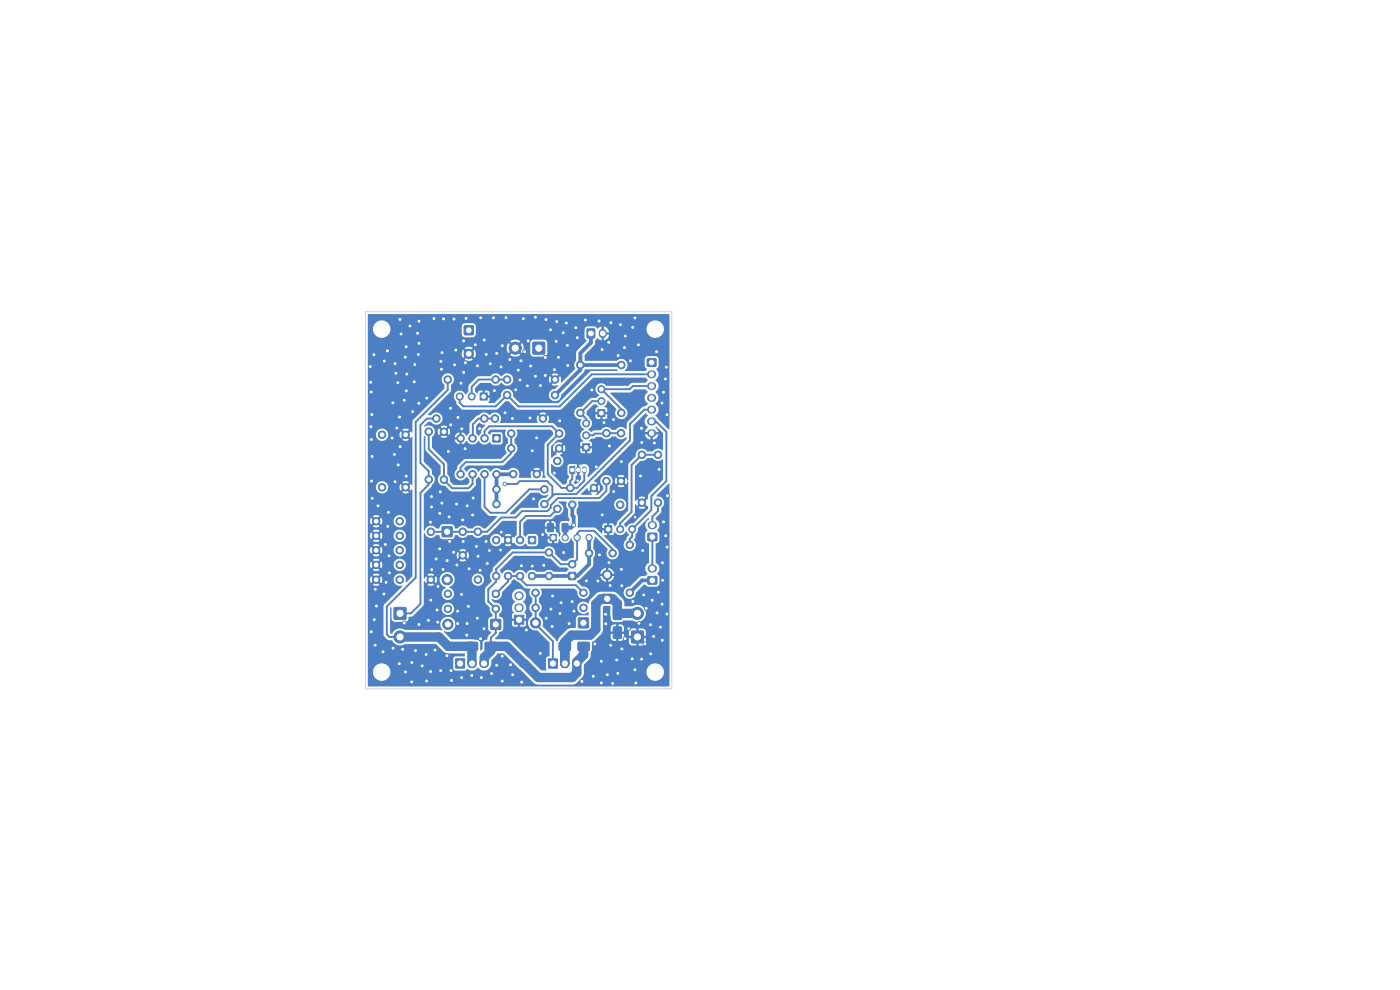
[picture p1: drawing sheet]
<svg xmlns="http://www.w3.org/2000/svg" width="297mm" height="210mm" viewBox="0 0 297 210" stroke-linecap="round" stroke-linejoin="round" font-family="sans-serif">
<g fill="#4d7fc4" stroke="#4d7fc4" stroke-width=".21">
<path d="M93.8 111.8h2.1v2h-2.1z"/>
<path d="M123.6 94.1h1.5v1.5h-1.5z"/>
<path d="M98.5 69.1h1.9v1.9h-1.9z"/>
<path d="M116.7 113.4h1.3v1.3h-1.3z"/>
<path d="M137.5 122.3h1.8v1.6h-1.8z"/>
<path d="M120.9 98.9h1v1.5h-1z"/>
<path d="M137.5 113.1h1.8v1.6h-1.8z"/>
<path d="M112.1 113.8h1.5v1.5h-1.5z"/>
<path d="M134 133.9h2.4v2.4h-2.4z"/>
<path d="M101.9 83.4h1.5v1.5h-1.5z"/>
<path d="M137.3 76.1h1.8v1.6h-1.8z"/>
<path d="M120.7 121.5h1.4v1.4h-1.4z"/>
<path d="M104.1 131.4h2.1v2.1h-2.1z"/>
<path d="M96.7 139.7h1.9v2h-1.9z"/>
<path d="M104.5 92.2h1.6v1.6h-1.6z"/>
<path d="M113.1 72.6h2.4v2.5h-2.4z"/>
<path d="M126.8 86.9h1.5v1.5h-1.5z"/>
<path d="M124.6 69.8h1.5v1.9h-1.5z"/>
<path d="M128.3 111.5h1.5v1.5h-1.5z"/>
<path d="M127.8 126h2v2h-2z"/>
<path d="M122.7 131.1h2.1v2.1h-2.1z"/>
<path d="M109.1 130.5h2v1.9h-2z"/>
<path d="M83.6 128.9h2.5v2.4h-2.5z"/>
<path d="M116.3 139.7h1.9v2h-1.9z"/>
<path d="M130.1 129h1.7v2.4h-1.7z"/>
<path d="M130.1 133h1.7v2.4h-1.7z"/>
<path d="M118.6 136.3h2.4v1.6h-2.4z"/>
<path d="M122.6 136.3h2.4v1.6h-2.4z"/>
<path d="M98.9 136.3h2.4v1.6h-2.4z"/>
<path d="M102.9 136.3h2.4v1.6h-2.4z"/>
<path d="M119.3 111.1h1.2v1.7h-1.2z"/>
<path d="M116.2 111.1h1.1v1.7h-1.1z"/>
<circle cx="94.9" cy="123" r="1.1"/>
<circle cx="124.3" cy="92.3" r=".75"/>
<circle cx="124.3" cy="89.8" r=".75"/>
<circle cx="99.4" cy="75.1" r="1"/>
<circle cx="95" cy="126" r=".8"/>
<circle cx="105.2" cy="126" r=".8"/>
<circle cx="98.2" cy="112.8" r=".8"/>
<circle cx="98.2" cy="117.8" r=".8"/>
<circle cx="84.8" cy="110.6" r=".8"/>
<circle cx="79.8" cy="110.6" r=".8"/>
<circle cx="131.7" cy="91.9" r=".8"/>
<circle cx="131.7" cy="102" r=".8"/>
<circle cx="119.9" cy="114.1" r=".67"/>
<circle cx="122.4" cy="114.1" r=".67"/>
<circle cx="125" cy="114.1" r=".67"/>
<circle cx="105.3" cy="106.9" r=".8"/>
<circle cx="115.5" cy="106.9" r=".8"/>
<circle cx="94.2" cy="101.7" r=".8"/>
<circle cx="94.2" cy="91.6" r=".8"/>
<circle cx="123.1" cy="77.4" r=".8"/>
<circle cx="123.1" cy="87.6" r=".8"/>
<circle cx="123.8" cy="128.9" r=".8"/>
<circle cx="113.6" cy="128.9" r=".8"/>
<circle cx="105.3" cy="103.8" r=".8"/>
<circle cx="115.5" cy="103.8" r=".8"/>
<circle cx="84.8" cy="116.7" r=".8"/>
<circle cx="79.8" cy="116.7" r=".8"/>
<circle cx="84.8" cy="119.8" r=".8"/>
<circle cx="79.8" cy="119.8" r=".8"/>
<circle cx="128.7" cy="102" r=".8"/>
<circle cx="128.7" cy="91.9" r=".8"/>
<circle cx="121.4" cy="107.1" r=".8"/>
<circle cx="131.6" cy="107.1" r=".8"/>
<circle cx="131.8" cy="77.4" r=".8"/>
<circle cx="131.8" cy="87.6" r=".8"/>
<circle cx="107.6" cy="80.5" r=".8"/>
<circle cx="117.7" cy="80.5" r=".8"/>
<circle cx="81" cy="92.2" r=".8"/>
<circle cx="86" cy="92.2" r=".8"/>
<circle cx="95" cy="80.5" r=".8"/>
<circle cx="105.1" cy="80.5" r=".8"/>
<circle cx="139.6" cy="106.6" r=".8"/>
<circle cx="139.6" cy="96.5" r=".8"/>
<circle cx="110.3" cy="114.6" r=".8"/>
<circle cx="107.8" cy="114.6" r=".8"/>
<circle cx="105.2" cy="114.6" r=".8"/>
<circle cx="105.2" cy="122.2" r=".8"/>
<circle cx="107.8" cy="122.2" r=".8"/>
<circle cx="110.3" cy="122.2" r=".8"/>
<circle cx="112.9" cy="122.2" r=".8"/>
<circle cx="135.2" cy="130.1" r="1.3"/>
<circle cx="133.6" cy="115.6" r=".8"/>
<circle cx="133.6" cy="125.7" r=".8"/>
<circle cx="100.1" cy="84.1" r=".75"/>
<circle cx="97.5" cy="84.1" r=".75"/>
<circle cx="84.8" cy="123" r=".8"/>
<circle cx="79.8" cy="123" r=".8"/>
<circle cx="108.9" cy="100.6" r=".8"/>
<circle cx="113.9" cy="100.6" r=".8"/>
<circle cx="92.6" cy="88.8" r=".8"/>
<circle cx="102.7" cy="88.8" r=".8"/>
<circle cx="113.6" cy="125.7" r=".8"/>
<circle cx="123.8" cy="125.7" r=".8"/>
<circle cx="121.4" cy="119.7" r=".8"/>
<circle cx="105" cy="88.8" r=".8"/>
<circle cx="115.2" cy="88.8" r=".8"/>
<circle cx="95" cy="132.4" r="1.1"/>
<circle cx="117.7" cy="83.8" r=".8"/>
<circle cx="107.6" cy="83.8" r=".8"/>
<circle cx="102.8" cy="93" r=".8"/>
<circle cx="100.2" cy="93" r=".8"/>
<circle cx="97.7" cy="93" r=".8"/>
<circle cx="97.7" cy="100.6" r=".8"/>
<circle cx="100.2" cy="100.6" r=".8"/>
<circle cx="102.8" cy="100.6" r=".8"/>
<circle cx="105.3" cy="100.6" r=".8"/>
<circle cx="81" cy="103.4" r=".8"/>
<circle cx="86" cy="103.4" r=".8"/>
<circle cx="121" cy="103.5" r=".8"/>
<circle cx="126" cy="103.5" r=".8"/>
<circle cx="108.5" cy="92" r=".8"/>
<circle cx="118.6" cy="92" r=".8"/>
<circle cx="118.2" cy="107.9" r=".8"/>
<circle cx="118.2" cy="97.8" r=".8"/>
<circle cx="109.3" cy="73.8" r="1.3"/>
<circle cx="101.4" cy="112.8" r=".8"/>
<circle cx="101.4" cy="123" r=".8"/>
<circle cx="127.6" cy="85.1" r=".75"/>
<circle cx="127.6" cy="82.6" r=".75"/>
<circle cx="136.2" cy="106.6" r=".8"/>
<circle cx="136.2" cy="96.5" r=".8"/>
<circle cx="84.8" cy="113.7" r=".8"/>
<circle cx="79.8" cy="113.7" r=".8"/>
<circle cx="105.2" cy="129.2" r=".8"/>
<circle cx="95" cy="129.2" r=".8"/>
<circle cx="90.9" cy="101.7" r=".8"/>
<circle cx="90.9" cy="91.6" r=".8"/>
<circle cx="91.4" cy="112.8" r=".8"/>
<circle cx="91.4" cy="123" r=".8"/>
<circle cx="125" cy="117.4" r=".8"/>
<circle cx="130" cy="117.4" r=".8"/>
<circle cx="131.6" cy="112.3" r=".75"/>
<circle cx="134.1" cy="112.3" r=".75"/>
<circle cx="128.8" cy="121.9" r="1"/>
<circle cx="116.5" cy="122.2" r=".8"/>
<circle cx="116.5" cy="117.2" r=".8"/>
<circle cx="113.6" cy="132.1" r="1.1"/>
<circle cx="84.9" cy="135.1" r="1.3"/>
<circle cx="108.5" cy="95.1" r=".8"/>
<circle cx="118.6" cy="95.1" r=".8"/>
<circle cx="140.5" cy="119.4" r=".4"/>
<circle cx="91.6" cy="107.5" r=".4"/>
<circle cx="99.4" cy="128.6" r=".4"/>
<circle cx="133.4" cy="133.4" r=".4"/>
<circle cx="106.3" cy="77.8" r=".4"/>
<circle cx="101.7" cy="90.9" r=".4"/>
<circle cx="102" cy="135.5" r=".4"/>
<circle cx="78.7" cy="134" r=".4"/>
<circle cx="88.9" cy="72.8" r=".4"/>
<circle cx="84.8" cy="67.8" r=".4"/>
<circle cx="98.3" cy="114.9" r=".4"/>
<circle cx="93.5" cy="142.3" r=".4"/>
<circle cx="111.9" cy="81.8" r=".4"/>
<circle cx="106.5" cy="139.2" r=".4"/>
<circle cx="127.5" cy="140.3" r=".4"/>
<circle cx="101.3" cy="77.6" r=".4"/>
<circle cx="83.8" cy="102.2" r=".4"/>
<circle cx="82.6" cy="121.5" r=".4"/>
<circle cx="131.9" cy="124.3" r=".4"/>
<circle cx="96.4" cy="77.4" r=".4"/>
<circle cx="138.7" cy="135" r=".4"/>
<circle cx="91.3" cy="142.4" r=".4"/>
<circle cx="101.9" cy="121" r=".4"/>
<circle cx="97.8" cy="81.3" r=".4"/>
<circle cx="83.4" cy="137.5" r=".4"/>
<circle cx="130.2" cy="104.3" r=".4"/>
<circle cx="109.4" cy="82.7" r=".4"/>
<circle cx="134.9" cy="144.9" r=".4"/>
<circle cx="84" cy="79.2" r=".4"/>
<circle cx="122.2" cy="69.5" r=".4"/>
<circle cx="127.1" cy="68.1" r=".4"/>
<circle cx="136.6" cy="126.2" r=".4"/>
<circle cx="84.5" cy="98.6" r=".4"/>
<circle cx="78.9" cy="87.9" r=".4"/>
<circle cx="91.6" cy="120.8" r=".4"/>
<circle cx="110.7" cy="144.7" r=".4"/>
<circle cx="110.3" cy="80.6" r=".4"/>
<circle cx="79.3" cy="75.2" r=".4"/>
<circle cx="113.6" cy="67.3" r=".4"/>
<circle cx="104.7" cy="67.4" r=".4"/>
<circle cx="115.8" cy="67.8" r=".4"/>
<circle cx="103.4" cy="119.5" r=".4"/>
<circle cx="98.7" cy="95.2" r=".4"/>
<circle cx="111.3" cy="74.6" r=".4"/>
<circle cx="122.5" cy="71.6" r=".4"/>
<circle cx="86" cy="142.5" r=".4"/>
<circle cx="110.5" cy="76.5" r=".4"/>
<circle cx="98" cy="91" r=".4"/>
<circle cx="134.2" cy="69.4" r=".4"/>
<circle cx="108.3" cy="141" r=".4"/>
<circle cx="124.2" cy="67.9" r=".4"/>
<circle cx="115.9" cy="131.2" r=".4"/>
<circle cx="88.8" cy="85.6" r=".4"/>
<circle cx="81.7" cy="115.5" r=".4"/>
<circle cx="136.3" cy="116.8" r=".4"/>
<circle cx="85.1" cy="70.8" r=".4"/>
<circle cx="93.3" cy="116.4" r=".4"/>
<circle cx="86.3" cy="79.3" r=".4"/>
<circle cx="95.6" cy="86.6" r=".4"/>
<circle cx="117.1" cy="132.9" r=".4"/>
<circle cx="78.5" cy="77.8" r=".4"/>
<circle cx="92.1" cy="67.6" r=".4"/>
<circle cx="85.7" cy="84.9" r=".4"/>
<circle cx="78.9" cy="96.8" r=".4"/>
<circle cx="100.3" cy="109.2" r=".4"/>
<circle cx="125.6" cy="82.7" r=".4"/>
<circle cx="79.4" cy="131.5" r=".4"/>
<circle cx="85.4" cy="137.7" r=".4"/>
<circle cx="138" cy="132.5" r=".4"/>
<circle cx="141.6" cy="105.2" r=".4"/>
<circle cx="95.3" cy="109.6" r=".4"/>
<circle cx="103.1" cy="114.8" r=".4"/>
<circle cx="131.6" cy="68.9" r=".4"/>
<circle cx="92.9" cy="132" r=".4"/>
<circle cx="106.2" cy="116.7" r=".4"/>
<circle cx="95.1" cy="95.8" r=".4"/>
<circle cx="102.7" cy="133.4" r=".4"/>
<circle cx="134.1" cy="139.8" r=".4"/>
<circle cx="128.5" cy="130.3" r=".4"/>
<circle cx="121.8" cy="129.6" r=".4"/>
<circle cx="107.1" cy="87.6" r=".4"/>
<circle cx="107.3" cy="67.4" r=".4"/>
<circle cx="135.4" cy="73.2" r=".4"/>
<circle cx="88.9" cy="68.1" r=".4"/>
<circle cx="120.4" cy="73.3" r=".4"/>
<circle cx="126.2" cy="136.6" r=".4"/>
<circle cx="105.4" cy="75" r=".4"/>
<circle cx="108.7" cy="88.8" r=".4"/>
<circle cx="140.1" cy="133.1" r=".4"/>
<circle cx="138.4" cy="127.3" r=".4"/>
<circle cx="108.8" cy="143.1" r=".4"/>
<circle cx="87.5" cy="87.3" r=".4"/>
<circle cx="122.6" cy="102" r=".3"/>
<circle cx="129.6" cy="136.9" r=".4"/>
<circle cx="135.9" cy="101" r=".4"/>
<circle cx="119" cy="127.9" r=".4"/>
<circle cx="84.7" cy="140.8" r=".4"/>
<circle cx="131.8" cy="97.9" r=".4"/>
<circle cx="141.2" cy="80.4" r=".4"/>
<circle cx="139.3" cy="74.6" r=".4"/>
<circle cx="82.4" cy="108.7" r=".4"/>
<circle cx="97.9" cy="143.8" r=".4"/>
<circle cx="95.8" cy="144.3" r=".4"/>
<circle cx="128.8" cy="143.1" r=".4"/>
<circle cx="102.7" cy="72.1" r=".4"/>
<circle cx="93.8" cy="74.8" r=".4"/>
<circle cx="87.3" cy="144.7" r=".4"/>
<circle cx="96.9" cy="119.9" r=".4"/>
<circle cx="106.6" cy="73.3" r=".4"/>
<circle cx="94.1" cy="67.6" r=".4"/>
<circle cx="138.8" cy="94" r=".4"/>
<circle cx="118.1" cy="68.2" r=".4"/>
<circle cx="110.6" cy="120" r=".4"/>
<circle cx="81.5" cy="76.6" r=".4"/>
<circle cx="129.6" cy="68.5" r=".4"/>
<circle cx="79.9" cy="128.6" r=".4"/>
<circle cx="133.7" cy="76.5" r=".4"/>
<circle cx="136.8" cy="136.6" r=".4"/>
<circle cx="103.1" cy="75.2" r=".4"/>
<circle cx="141.2" cy="113.7" r=".4"/>
<circle cx="95.7" cy="142.3" r=".4"/>
<circle cx="82.2" cy="74.4" r=".4"/>
<circle cx="84.4" cy="81.2" r=".4"/>
<circle cx="81.9" cy="123.5" r=".4"/>
<circle cx="97.1" cy="129.7" r=".4"/>
<circle cx="117.6" cy="78.4" r=".4"/>
<circle cx="94.8" cy="118.9" r=".4"/>
<circle cx="134.7" cy="142.1" r=".4"/>
<circle cx="91.3" cy="110.8" r=".4"/>
<circle cx="97.2" cy="88.6" r=".4"/>
<circle cx="117.2" cy="126.4" r=".4"/>
<circle cx="135.6" cy="132.2" r=".4"/>
<circle cx="141.5" cy="88" r=".4"/>
<circle cx="86" cy="75.8" r=".4"/>
<circle cx="86.2" cy="101" r=".4"/>
<circle cx="106.5" cy="144.5" r=".4"/>
<circle cx="117.6" cy="100.3" r=".4"/>
<circle cx="79" cy="105.7" r=".4"/>
<circle cx="113.9" cy="92.9" r=".4"/>
<circle cx="86.2" cy="73.6" r=".4"/>
<circle cx="121.4" cy="127.6" r=".4"/>
<circle cx="97.1" cy="132.3" r=".4"/>
<circle cx="79.6" cy="136.9" r=".4"/>
<circle cx="123.4" cy="144.5" r=".4"/>
<circle cx="108.2" cy="76.3" r=".4"/>
<circle cx="78.8" cy="93.2" r=".4"/>
<circle cx="102.1" cy="143.7" r=".4"/>
<circle cx="88.6" cy="70.7" r=".4"/>
<circle cx="87.9" cy="81" r=".4"/>
<circle cx="116.8" cy="70" r=".4"/>
<circle cx="109.9" cy="78.5" r=".4"/>
<circle cx="84.8" cy="88.5" r=".4"/>
<circle cx="78.7" cy="83.2" r=".4"/>
<circle cx="80.2" cy="107.3" r=".4"/>
<circle cx="127.2" cy="117.7" r=".4"/>
<circle cx="82.5" cy="117.9" r=".4"/>
<circle cx="127.8" cy="109.2" r=".4"/>
<circle cx="126.5" cy="99.1" r=".4"/>
<circle cx="81.5" cy="126" r=".4"/>
<circle cx="126.8" cy="123.2" r=".4"/>
<circle cx="105.4" cy="141.1" r=".4"/>
<circle cx="82.3" cy="111.7" r=".4"/>
<circle cx="96.9" cy="106.9" r=".4"/>
<circle cx="120.5" cy="77.5" r=".4"/>
<circle cx="90.5" cy="144.5" r=".4"/>
<circle cx="128.1" cy="89.6" r=".4"/>
<circle cx="139.4" cy="130" r=".4"/>
<circle cx="88" cy="77.3" r=".4"/>
<circle cx="90.4" cy="138.8" r=".4"/>
<circle cx="88.7" cy="75.2" r=".4"/>
<circle cx="92.3" cy="137.9" r=".4"/>
<circle cx="114.6" cy="81.8" r=".4"/>
<circle cx="120.1" cy="68.5" r=".4"/>
<circle cx="104.9" cy="82.9" r=".4"/>
<circle cx="79.6" cy="125" r=".4"/>
<circle cx="98.4" cy="79" r=".4"/>
<circle cx="97.9" cy="126.1" r=".4"/>
<circle cx="95.4" cy="114.8" r=".4"/>
<circle cx="128.5" cy="132.3" r=".4"/>
<circle cx="93.4" cy="104.4" r=".4"/>
<circle cx="115.7" cy="79.6" r=".4"/>
<circle cx="119.5" cy="70.6" r=".4"/>
<circle cx="136.2" cy="93.9" r=".4"/>
<circle cx="134.7" cy="67.4" r=".4"/>
<circle cx="90.9" cy="131.6" r=".4"/>
<circle cx="91.4" cy="127.3" r=".4"/>
<circle cx="98.1" cy="110.3" r=".4"/>
<circle cx="96.2" cy="117.2" r=".4"/>
<circle cx="112.9" cy="120.1" r=".4"/>
<circle cx="131.1" cy="142.8" r=".4"/>
<circle cx="92.7" cy="129.4" r=".4"/>
<circle cx="78.8" cy="102" r=".4"/>
<circle cx="127.7" cy="74.1" r=".4"/>
<circle cx="87" cy="69.1" r=".4"/>
<circle cx="130" cy="145" r=".4"/>
<circle cx="132.5" cy="73.7" r=".4"/>
<circle cx="129.2" cy="119.3" r=".4"/>
<circle cx="83.2" cy="92.9" r=".4"/>
<circle cx="85.7" cy="132.2" r=".4"/>
<circle cx="84.9" cy="94.8" r=".4"/>
<circle cx="129.4" cy="124.2" r=".4"/>
<circle cx="136.1" cy="90.8" r=".4"/>
<circle cx="78.6" cy="81.1" r=".4"/>
<circle cx="90.5" cy="84.5" r=".4"/>
<circle cx="130.8" cy="140" r=".4"/>
<circle cx="141.4" cy="77.9" r=".4"/>
<circle cx="134.3" cy="127.6" r=".4"/>
<circle cx="98.9" cy="67.5" r=".4"/>
<circle cx="138" cy="138.7" r=".4"/>
<circle cx="83.7" cy="96.4" r=".4"/>
<circle cx="101.3" cy="131.1" r=".4"/>
<circle cx="129.1" cy="72.6" r=".4"/>
<circle cx="115.4" cy="119.9" r=".4"/>
<circle cx="100.1" cy="143.3" r=".4"/>
<circle cx="88.1" cy="138" r=".4"/>
<circle cx="99.1" cy="132.3" r=".4"/>
<circle cx="114.6" cy="138.6" r=".4"/>
<circle cx="140.5" cy="128.2" r=".4"/>
<circle cx="100.4" cy="105.7" r=".4"/>
<circle cx="93.7" cy="106.7" r=".4"/>
<circle cx="125.8" cy="143.5" r=".4"/>
<circle cx="131.8" cy="120.8" r=".4"/>
<circle cx="137.1" cy="129" r=".4"/>
<circle cx="130.2" cy="89" r=".4"/>
<circle cx="115.7" cy="75.8" r=".4"/>
<circle cx="98.7" cy="76.9" r=".4"/>
<circle cx="94" cy="120.8" r=".4"/>
<circle cx="127.6" cy="144.9" r=".4"/>
<circle cx="99" cy="134.7" r=".4"/>
<circle cx="94.8" cy="139.1" r=".4"/>
<circle cx="106.3" cy="112.9" r=".4"/>
<circle cx="93.6" cy="78.3" r=".4"/>
<circle cx="112.4" cy="88.7" r=".4"/>
<circle cx="141.5" cy="116.1" r=".4"/>
<circle cx="112" cy="72.3" r=".4"/>
<circle cx="93.5" cy="76.7" r=".4"/>
<circle cx="99.5" cy="120.7" r=".4"/>
<circle cx="96.3" cy="67.7" r=".4"/>
<circle cx="78.7" cy="90.5" r=".4"/>
<circle cx="132.6" cy="135.5" r=".4"/>
<circle cx="118.8" cy="130.1" r=".4"/>
<circle cx="84.2" cy="90.8" r=".4"/>
<circle cx="83.8" cy="77.1" r=".4"/>
<circle cx="81.3" cy="138.3" r=".4"/>
<circle cx="115.1" cy="113.4" r=".4"/>
<circle cx="140.6" cy="123.1" r=".4"/>
<circle cx="140.8" cy="110.7" r=".4"/>
<circle cx="129.3" cy="94.6" r=".4"/>
<circle cx="95.6" cy="90.1" r=".4"/>
<circle cx="92.5" cy="118.6" r=".4"/>
<circle cx="132.6" cy="71.3" r=".4"/>
<circle cx="119.6" cy="117.2" r=".4"/>
<circle cx="87.4" cy="140.5" r=".4"/>
<circle cx="118.5" cy="75.8" r=".4"/>
<circle cx="96.7" cy="74.3" r=".4"/>
<circle cx="131.1" cy="75.4" r=".4"/>
<circle cx="104.3" cy="142.9" r=".4"/>
<circle cx="118.7" cy="89.3" r=".4"/>
<circle cx="124.4" cy="123.2" r=".4"/>
<circle cx="139.7" cy="125.6" r=".4"/>
<circle cx="139.8" cy="99.6" r=".4"/>
<circle cx="111" cy="67.6" r=".4"/>
<circle cx="131.9" cy="137.7" r=".4"/>
<circle cx="141.5" cy="130.3" r=".4"/>
<circle cx="98.4" cy="72.3" r=".4"/>
<circle cx="88.9" cy="132.5" r=".4"/>
<circle cx="113.2" cy="105.8" r=".4"/>
<circle cx="120.7" cy="132.3" r=".4"/>
<circle cx="112.6" cy="77.6" r=".4"/>
<circle cx="102" cy="67.4" r=".4"/>
<circle cx="140.5" cy="135.8" r=".4"/>
<circle cx="104" cy="77.2" r=".4"/>
<circle cx="101.1" cy="115.9" r=".4"/>
<circle cx="140.4" cy="85.5" r=".4"/>
<circle cx="111.7" cy="133.6" r=".4"/>
<circle cx="86.2" cy="82.9" r=".4"/>
<circle cx="140.8" cy="83.2" r=".4"/>
<circle cx="91.5" cy="105.3" r=".4"/>
<circle cx="92.9" cy="124.4" r=".4"/>
<circle cx="99.1" cy="107.3" r=".4"/>
<circle cx="89.6" cy="141.2" r=".4"/>
<circle cx="118" cy="72.4" r=".4"/>
<circle cx="83.3" cy="85.5" r=".4"/>
<circle cx="134.7" cy="109.7" r=".3"/>
<circle cx="136.1" cy="139.8" r=".4"/>
<circle cx="113.6" cy="79.8" r=".4"/>
<circle cx="100.8" cy="73.1" r=".4"/>
<circle cx="103.8" cy="116.8" r=".4"/>
<circle cx="93.3" cy="108.9" r=".4"/>
<circle cx="101.4" cy="118" r=".4"/>
<circle cx="112.9" cy="95.6" r=".4"/>
<circle cx="116.9" cy="129.2" r=".4"/>
<circle cx="121.7" cy="111.4" r=".4"/>
<circle cx="107.1" cy="102.7" r=".4"/>
</g>
<path d="M127.9 70.6v.3M138.1 79.4h.3M138.1 81.9h.3M138.1 84.4h.3M138.1 86.9h.3M138.1 89.4h.3M138.1 91.9h.3M138.2 111.4h.3M138.2 120.6h.3" fill="none" stroke="#4d7fc4" stroke-width="1.7"/>
<path d="M122.7 99.5v.4M124 99.5v.4" fill="none" stroke="#4d7fc4" stroke-width="1.1"/>
<path d="M110.1 128.9h.1M110.1 126.4h.1M100.1 140.7v.1M102.7 140.7v.1M119.8 140.7v.1M122.4 140.7v.1" fill="none" stroke="#4d7fc4" stroke-width="1.9"/>
<g fill="none" stroke="#4d7fc4" stroke-width=".4">
<path d="M138.2 79.4h-12.6l-6.9 6.8h-8.7l-2.4-2.4-2.4 2.4h-6.9l-.8-.8v-1.3M90.9 91.6v3.7l3.3 3.2v3.2M92.6 88.8h-2l-1.4 1.4v8l1.7 1.8v2.8l-1.7 1.8v23.5l-2 2h-2.3M95 80.5v2.2l-6.8 6.8v33l-6.1 6.2v5.9l.5 .5h2.3M105 88.8h-3.5l-1.2 1.2v2.9M107.6 80.5h-6l-1.5 1.5v2.1M108.5 92v4.1l-1.9 1.9h-7.8l-1.1 1.1v1.5M118.6 92l-2.4 2.4v6.2l2.9 2.9h3.3l1.6-1.5v-2.3M118.6 91.9l-1.5-1.5h-13.3l-1 1v1.6M118.6 91.9v.1M121.4 99.7v1.9l-.4 .4v1.5M127.6 85.1h-2l-2.5 2.5 1.2 1.2v1"/>
<path d="M128.1 92h-1.9l-.4 .4h-1.5M128.7 91.9h3M138.2 86.9h-1.5l-3.1 3v3.5l-11.3 11.4h-4.7l-2.1 2.1M138.2 81.9h-3.9l-.7 .7h-6l4.2 4.2v.8M138.2 89.4h.9l2.3 2.2v10.5l-3.2 3.1v3l-4.1 4.1v1.5l-.5 .5v1.3M139.6 96.5h-3.4l-2.2 2.2v9.9l-2.4 2.4v1.3M100.2 100.6l.1 2.1-.9 .9h-3.5l-1.7-1.8M102.8 100.6v6.9l1.2 1.3h3.3l5-5h3.2M107.1 102.7h2.6l.6-.6h5.8l1.1 1.1v2.1M118.2 108l-1.5 1.5h-5.1l-1.3 1.2v3.9M128.7 102.1v2l-1.6 1.6h-8.7l-1.6 1.5v.5l-.7 .7h-5.3l-1.4 1.4h-3.1l-3 3h-11.9M130 117.4v-.9l-4-3.9h-3l-.6 .5v5.5l-1 1.1h-2.4l-2.5-2.5h-7.7l-3.6 3.5"/>
<path d="M138.4 113.9v6.7M139.6 106.6v1.8l-1.2 1.2v1.8M105.2 120.7v.1M105.2 120.8v2.6l-1.6 1.6v2.6l1.6 1.6v5.1l-1.1 1v1.8M106.6 124.6h.1M110.3 122.2h-2.5v1.2l-2.6 2.6M110.3 122.8l1.4 1.3h10.5l1.6 1.6M113.6 125.9v6.5l3.7 3.6v4.7"/>
</g>
<path d="M123.1 77.4h8.7M125.4 70.7v2l-2.3 2.2v3.5l-5.4 5.4M108.8 100.6h-3.5v6.3M119.9 111.9v2.2M121.4 107.1v2.2l.3 .3v1.8l-.5 .5h-1.3M125 114.1v5.6l-2.5 2.5h-9.6M138.4 123.1h-2.2l-2.6 2.6" fill="none" stroke="#4d7fc4" stroke-width=".8"/>
<path d="M84.9 135.1h8.2l2 2h5v3.6M123.8 137.1v1.8l-1.4 1.5v2.3l-1 1h-7.2l-6.7-6.6h-3.4v1l-1.4 1.3v1.3M135.2 130.1l-4.2 .1v-2.2l-1-1h-2.5l-1.1 1.1v5.4l-1.2 1.2h-4l-1.4 1.5v4.5M119.8 140.7h.1" fill="none" stroke="#4d7fc4" stroke-width="2"/>
<g fill="#4d7fc4">
<path d="M78 66.7l64-.1v24.5h-.2l-2.8-3a1.48 1.48 0 0 0 0-2.5 1.48 1.48 0 0 0 0-2.5 1.48 1.48 0 0 0 0-2.5 1.5 1.5 0 0 0 .2-2.3l.5-.6v-1.4l-.1-.5-.5-.2-1.6-.1-.5 .2-.2 .4v1.6l.5 .6-.4 .4-4.3-.1a1.36 1.36 0 0 0 .2-2 1.36 1.36 0 0 0-2-.1h-6.8v-1.2l2.1-2 .2-1.1 .3-.4 1 .4v-1h.5l.1 1a1.35 1.35 0 0 0 1-1.2h-.9v-.5h.9l-.3-.8h8.2v.2a1.85 1.85 0 0 0 2.9 1.5 1.85 1.85 0 0 0 0-3.2 1.85 1.85 0 0 0-2.9 1.5h-8.2l-.8-.4v1h-.5v-1l-.8 .4-.7-.5h-1.4a.74 .74 0 0 0-.7 .7v1.7l.5 .7-2.2 2.2-.1 1.9a1.67 1.67 0 0 0-.2 1.9l-2.9 2.9-.2-.2 .1-.6-.2-.6-.7 .7-.3-.4 .7-.7a1.29 1.29 0 0 0-1.5 0l.7 .7-.4 .4-.7-.7a1.29 1.29 0 0 0 .1 1.4l.6-.6 .4 .3-.7 .7 .6 .2h.8l-.6 .7a1.32 1.32 0 0 0-1.4 1.3 1.32 1.32 0 0 0 1.4 1.3 1.32 1.32 0 0 0 1.3-1.4l4.7-4.7 .3-.6 6.7-.1 .3 .2-.2 .2-5.7 .1-6.8 6.7h-8.1l-1.4-1.4a1.33 1.33 0 0 0-1.4-1.6 1.33 1.33 0 0 0-1.2 1.6l-1.4 1.4h-1.2l-.1-.1 .3-.4v-.6h-1v-.5h1l-.2-.9-.8-.1v.9h-.5v-.9h-.8l-.4 .6-.4-.4v-.8l1-1.1h2.3a1.39 1.39 0 0 0 2.2 0h.2a1.31 1.31 0 0 0 2 .2 1.31 1.31 0 0 0-.1-2 1.31 1.31 0 0 0-2 .4h-.2a1.37 1.37 0 0 0-2.2 0h-2.5l-.4 .2-1.7 1.7-.1 1.4-.6 .6a1.29 1.29 0 0 0-2-.5 1.29 1.29 0 0 0 .1 2l.2 .6 .9 .9 .3 .2h7l.4-.2 1.8-1.6h.5l1.6 1.7 .4 .1h8.9l.4-.1 6.7-6.7h11l.5 .5-.5 .6h-2.7l-.9 .7-4.7-.1a1.29 1.29 0 0 0-2.1 .1 1.29 1.29 0 0 0 .7 1.9l-.7 .6-1.2 .1-1.9 1.8a1.36 1.36 0 0 0-1.6 1.3 1.36 1.36 0 0 0 1.5 1.4 1.45 1.45 0 0 0 .6 2.1 1.39 1.39 0 0 0-.2 2.4l-.5 .4-.1 .7h.9v.5h-.9l.1 .8 .3 .2h.6v-.9h.5v.9h.6l.3-.2 .1-.8h-.9v-.5h.9v-.5l-.1-.3-.5-.2v-.2l.4-.3 .6-.1 .5-.3h1.1a1.43 1.43 0 0 0 2.2-.1h.9a1.4 1.4 0 0 0 2.2 .1v.5l-8.2 8v-.5l.2-.5 .1-.8a1.13 1.13 0 0 0-1.8-.8l-.3-.1v.9h-.5v-.9l-1.6-.1-.3 .2-.1 .3v1.6l.3 .4v.4l-.4 .5v.6l-.4 .4h-.4l-2.6-2.5 .1-1.9a1.37 1.37 0 0 0 1.7 .6 1.37 1.37 0 0 0 .7-1.7l-.6-.8 .5-.3-.6-.7 .3-.3 .7 .6a1.29 1.29 0 0 0 0-1.4l-.7 .7-.3-.4 .6-.7a1.58 1.58 0 0 0-1.7 .1v-.2l.7-.7a1.33 1.33 0 0 0 1.6-1.3 1.33 1.33 0 0 0-1.6-1.3l-.9-.8-1.1-.1-.1-.1a1.33 1.33 0 0 0 0-1.5l-.6 .6-.4-.3 .6-.7a1.29 1.29 0 0 0-1.4 0l.7 .7-.3 .3-.7-.6a2.04 2.04 0 0 0 0 1.6h-8a1.37 1.37 0 0 0-.3-2 1.37 1.37 0 0 0-2 .4 1.4 1.4 0 0 0-2.2 0l-.5 .1-1.4 1.5-.1 2.1-.6 .7-.6-.6-.4-.2v1h-.5v-1a1.29 1.29 0 0 0-1.1 1h1v.5l-1 .1a1.29 1.29 0 0 0 1.1 1v-1h.5v1l.6-.3 .4-.5a1.43 1.43 0 0 0 1.3 .8 1.43 1.43 0 0 0 1.2-.8 1.44 1.44 0 0 0 2.4 .3l.3 .3 .3 .2h1.7l.4-.5v-1.7l-.1-.3-.3-.1h-1.8l-.5 .5-.4-.5 .5-.5h3.3a1.5 1.5 0 0 0 .5 1.9l-.1 .9a1.58 1.58 0 0 0-.2 2.1l-1.3 1.2-7.6 .1-1.4 1.3-.2 .8a1.33 1.33 0 0 0-.1 2.1 1.33 1.33 0 0 0 2.1-.5l.5 .7v.6l-.4 .5h-2.8l-.8-.8a1.48 1.48 0 0 0-.6-1.5l-.1-2.4-3.1-3.3v-2.3a1.28 1.28 0 0 0 .6-1.1h.6l.2 .8 .7-.7 .3 .4-.6 .7a1.29 1.29 0 0 0 1.4 0l-.7-.7 .4-.4 .7 .7a1.29 1.29 0 0 0 0-1.4l-.7 .6-.4-.3 .7-.7a1.29 1.29 0 0 0-1.4 0l.6 .7-.3 .3-.7-.6-.2 .6h-.6a1.37 1.37 0 0 0-2.3-1v-.2l.8-.8h.6a1.33 1.33 0 0 0 2 .3 1.33 1.33 0 0 0 0-2 1.33 1.33 0 0 0-2 .3h-.5l-.1-.2 4.8-4.9 .1-1.4a1.32 1.32 0 0 0 .2-2 1.32 1.32 0 0 0-2 .1 1.32 1.32 0 0 0 .4 2v.8l-6.7 6.6-.1 .3v2.3l-.2 .1-.2-.3-.7 .7-.3-.4 .6-.7a1.29 1.29 0 0 0-1.4 0l.7 .7-.4 .4-.7-.7a1.29 1.29 0 0 0 .1 1.5l.6-.7 .4 .3-.6 .7a1.29 1.29 0 0 0 1.4 0l-.7-.7 .3-.3 .7 .7 .2-.3 .2 .1v10l-.2 .1-.2-.3-.7 .7-.3-.3 .6-.7a1.29 1.29 0 0 0-1.4 0l.7 .7-.4 .3-.7-.6a1.29 1.29 0 0 0 .1 1.4l.6-.7 .4 .4-.6 .7a1.29 1.29 0 0 0 1.4 0l-.7-.7 .3-.4 .7 .7 .2-.3 .2 .1v18.3l-1.4 1.3a1.45 1.45 0 0 0-1.4-1.8 1.33 1.33 0 0 0-1.1 1.6 1.33 1.33 0 0 0 1.7 1v.1l-3.8 3.8-.1 .4v6.2l.9 .9 .9 .1a1.86 1.86 0 0 0 2.7 .8h6.5l2.1 1.9 4.1 .1-.1 .6-2 .1-.3 .2v2.4l.4 .3h2.1l.4-.3a1.79 1.79 0 0 0 2.3-.3 1.56 1.56 0 0 0 1.8 .6 1.56 1.56 0 0 0 1-1.5l.1-.7 1.2-1.4h1.4l6.3 6.3 .9 .3h7.6l.6-.3 1.2-1.2 .3-.6 .1-.7h13.2a1.85 1.85 0 0 0 2.6 1.9 1.85 1.85 0 0 0 .5-3.2 1.85 1.85 0 0 0-3 1.1l-.1 .2h-13.2v-1.3l.3-.4a2.54 2.54 0 0 0 1.1-1.4v-.9l.3-.6v-1.6l1.2-.9h2.8l.4 .6 1.2 .1a.85 .85 0 0 0 1.2-.7v-.8h-1.2v1.5h-.5v-1.5h-1.1v.8h-2.8l1-1.3h5.6v.9h1.2v.5h-1.2v.9l.3 .5 .3 .1h1v-1.2h.5v1.2h.9l.5-.3 .1-.3v-.9h-1.2v-.5h1.2v-1.1l-.6-.5h-.9v1.2h-.5v-1.2l-1.2 .1-.4 .6h-5.6l.1-.8h1.7v.8h2.8v-.8a.85 .85 0 0 0-1.2-.7v1.5h-.5v-1.5h-.7l-.4 .7h-1.7v-4.4l.2-.2h1.3l.2 2.8 .4 .5 1.7 .1 .6-.4h1.9a1.81 1.81 0 0 0 2.8-1.5 1.81 1.81 0 0 0-2.8-1.5h-1.7l-.1-.9-.3-.6-1.2-1.2-.8-.4-3.2 .1-1.6 1.5-.6 .9a1.32 1.32 0 0 0-1.9 .1 1.32 1.32 0 0 0 .1 1.9 1.32 1.32 0 0 0 1.9-.2v.7h-1.9l-.4 .2-.3 .4v2.1l-1.7 .2-1.8 1.8-.5 .9-3.1-3.3a1.8 1.8 0 0 0-.8-2.2l.1-.6a1.38 1.38 0 0 0-.1-2.2l.1-1a1.47 1.47 0 0 0 .3-1.9l7.1-.1 .7 .6a1.33 1.33 0 0 0 1.1 1.6 1.33 1.33 0 0 0 1.5-1.4 1.33 1.33 0 0 0-1.7-1.2l-.9-.9a.56 .56 0 0 1 .6-.6l1.2-1.2h4v.5l-1 .1a1.49 1.49 0 0 0 1.3 1.1v-1h.5l.1 1a1.49 1.49 0 0 0 1.1-1.2h-1v-.5l1-.1a1.49 1.49 0 0 0-1.2-1.1v.9h-.5l-.1-.9a1.49 1.49 0 0 0-1.2 1.2h-3l1.5-1.6 .1-1.8a1.38 1.38 0 0 0 0-1.9v-1.5l.4-1 2.6 2.6a1.33 1.33 0 0 0 .4 1.9 1.33 1.33 0 0 0 1.9-.5 1.33 1.33 0 0 0-.7-1.8l-2.4-2.4 .1-.2h.6v-.9h.5v.9h.7l.4-.6a1.43 1.43 0 0 0 2.4-.2l.6 .7-.4 .6-.1 .5a1.33 1.33 0 0 0-.2 1.9 1.33 1.33 0 0 0 2 0 1.33 1.33 0 0 0-.3-1.9l.4-.5v-.7l.5-.6 .1-.7 2.1-2.1h.2v.3a1.47 1.47 0 0 0-.3 2.4l-.5 .6v1.5a.8 .8 0 0 0 .7 .6l.1 4.1a1.47 1.47 0 0 0-.3 2.4l-.5 .4h-.8l-.5 .2-2 2a1.31 1.31 0 0 0-1.3 1.4 1.31 1.31 0 0 0 1.4 1.2 1.31 1.31 0 0 0 1.2-1.3l1.7-1.7h.3l.7 .5h1.6l.4-.2 .3-.4v-1.4l-.2-.5-.3-.2a1.54 1.54 0 0 0-.3-2.5v-3.9l.6-.4 .2-.4v-1.4l-.5-.7a1.47 1.47 0 0 0-.3-2.4v-.2l1.1-1.2 .1-1a1.35 1.35 0 0 0 .5-1.6 1.35 1.35 0 0 0-1.5-.8l2.5-2.7h.2v43h-63.9l-.1-3.2h1.1v.3a1.85 1.85 0 0 0 2.8 1.5 1.85 1.85 0 0 0 0-3.2 1.85 1.85 0 0 0-2.8 1.4h-1.1v-19.5h.5l.2 .8 .7-.7 .4 .4-.7 .7a1.29 1.29 0 0 0 1.4 0l-.7-.7 .4-.4 .7 .7a1.29 1.29 0 0 0 0-1.5l-.7 .7-.4-.3 .7-.7a1.29 1.29 0 0 0-1.4 0l.7 .7-.4 .3-.7-.7-.2 .7h-.5v-3.2h.5l.2 .9 .7-.7 .4 .3-.7 .7a1.29 1.29 0 0 0 1.4 0l-.7-.7 .4-.3 .7 .7 .2-.9h2.4v.2a1.3 1.3 0 0 0 2 1 1.3 1.3 0 0 0 0-2.2 1.3 1.3 0 0 0-2 1h-2.4l-.2-.6-.7 .7-.4-.4 .7-.7a1.29 1.29 0 0 0-1.4 0l.7 .7-.4 .4-.7-.7-.2 .6h-.5v-3.1h.5l.2 .9 .7-.7 .4 .3-.7 .7a1.29 1.29 0 0 0 1.4 0l-.7-.7 .4-.3 .7 .7 .2-.9h2.4v.2a1.3 1.3 0 0 0 2 1 1.3 1.3 0 0 0 0-2.2 1.3 1.3 0 0 0-2 1h-2.4l-.2-.6-.7 .7-.4-.4 .7-.7a1.29 1.29 0 0 0-1.4 0l.7 .7-.4 .4-.7-.7-.2 .6h-.5v-3h.5l.2 .8 .7-.7 .4 .4-.7 .6a1.29 1.29 0 0 0 1.4 0l-.7-.6 .4-.4 .7 .7 .2-.8h2.4v.2a1.3 1.3 0 0 0 2 1 1.3 1.3 0 0 0 0-2.3 1.3 1.3 0 0 0-2 1.1h-2.4l-.2-.7-.7 .7-.4-.3 .7-.7a1.29 1.29 0 0 0-1.4 0l.7 .7-.4 .3-.7-.7-.2 .7h-.5v-3.1h.5l.2 .8 .7-.7 .4 .4-.7 .7a1.29 1.29 0 0 0 1.4 0l-.7-.7 .4-.4 .7 .7 .2-.8h2.4v.2a1.3 1.3 0 0 0 2 1 1.3 1.3 0 0 0 0-2.2 1.3 1.3 0 0 0-2 1h-2.4l-.2-.7-.7 .7-.4-.3 .7-.7a1.29 1.29 0 0 0-1.4 0l.7 .7-.4 .3-.7-.7-.2 .7h-.5v-7.2h1.7a1.3 1.3 0 0 0 1.8 1.3 1.3 1.3 0 0 0 .4-2.2 1.3 1.3 0 0 0-2.1 .7l-.1 .2h-1.7v-11.2h1.7a1.3 1.3 0 0 0 1.8 1.3 1.3 1.3 0 0 0 .4-2.2 1.3 1.3 0 0 0-2.1 .7l-.1 .2h-1.7v-17.2h19.9l.3 1 .8-.7 .3 .3-.7 .8a1.48 1.48 0 0 0 1.7 0l-.7-.8 .3-.3 .8 .6a1.49 1.49 0 0 0 0-1.6l-.8 .7-.3-.3 .7-.8-.1-.1h7.3l.1 .7 .3 .5 .8-.8 .4 .4-.9 .8a1.79 1.79 0 0 0 2.2 0l-.9-.8 .4-.4 .9 .8a1.79 1.79 0 0 0-.1-2.1l-.8 .8-.4-.4 .5-.5h2.5v2.4l.4 .5h2.6l.5-.4 .1-2.6-.4-.5h-2.6l-.4 .2-.2 .4h-2.5l.3-.3a1.79 1.79 0 0 0-2.1 0l.9 .8-.4 .4-.8-.8-.4 .9h-7.3l-.9-.1-.7 .2 .7 .8-.3 .3-.8-.7-.3 .7h-19.9v-5.2h1.1v.2a1.85 1.85 0 0 0 2.2 1.7 1.85 1.85 0 0 0 1.4-2.3h15.2v1.6a.74 .74 0 0 0 .7 .7l1.8-.1 .4-.2 .2-.4v-1.6l-.3-.6-.4-.1h-1.8l-.4 .2-.2 .5h-15.2a1.85 1.85 0 0 0-2-1.3 1.85 1.85 0 0 0-1.6 1.7h-1.1z"/>
<path d="M104.3 127.1a1.54 1.54 0 0 0 2.1-.8h2.2a1.81 1.81 0 0 0 .6 1.4 1.63 1.63 0 0 0-.2 2.3l-.4 .4v.8h1v.5h-1l.1 1 .4 .2h.8v-.9h.5v.9l1.1-.1 .1-1.1h-1v-.5h1v-.8l-.3-.4a1.74 1.74 0 0 0-.3-2.4 1.5 1.5 0 0 0-.1-2.5 1.5 1.5 0 0 0-2.3 1.2h-2.2l.1-.5 1.8-2 .2-.5 .4-.4h.3l.9 .6 1.3 1.3 1.1 .1a1.49 1.49 0 0 0 .4 2v.8a1.42 1.42 0 0 0 0 2.4v.5a1.67 1.67 0 0 0-.8 2 1.67 1.67 0 0 0 1.9 1.1l2.6 2.7-.1 2.8a.56 .56 0 0 0-.7 .5l.1 2.5h-1.1l-6.5-6.4-.7-.2h-2.5l-.1-.2 .8-.8 .2-.6a.76 .76 0 0 0 .8-.7v-1.9l-.3-.4-.6-.2v-.5a1.37 1.37 0 0 0 .5-1.6 1.37 1.37 0 0 0-1.5-.9l-.6-.5z"/>
<path d="M89.9 113.1h.1a1.41 1.41 0 0 0 1.2 1 1.41 1.41 0 0 0 1.4-.6l.7 .1a.75 .75 0 0 0 .7 .8h1.9a.97 .97 0 0 0 .6-.9h.5a1.43 1.43 0 0 0 2.3 0h1a1.37 1.37 0 0 0 2.2 0h.9l.4-.2 2.9-2.8h2.9v3l-.5 .5-.2-.2-.7 .7-.4-.3 .7-.7a1.29 1.29 0 0 0-1.4 0l.6 .7-.3 .3-.7-.7-.3 .2a1.31 1.31 0 0 0-2-.3 1.31 1.31 0 0 0 .2 2 1.31 1.31 0 0 0 1.9-.6l.2 .2 .7-.7 .3 .4-.6 .7a1.29 1.29 0 0 0 1.4 0l-.7-.7 .4-.4 .7 .7 .2-.2a1.39 1.39 0 0 0 2.4 .2l.7 .6 1.5-.1 .5-.5v-1.4l-.3-.5-.4-.1h-1.3l-.8 .6-.4-.5v-2.2h4.6v.5h2.3a.85 .85 0 0 0-.9-1.2v1.2h-.5v-1.2l-.6 .2-.3 .5h-4.6l.1-.2 .8-.8h4.9l.4-.2 .8-.8a1.35 1.35 0 0 0 1.5-1 1.35 1.35 0 0 0-1-1.6l.2-.2h1.5a1.71 1.71 0 0 0 .3 1.7v1.3l.3 .6v.6l-1.5-.1-.4 .3-.2 .4v1.4l.3 .7-.3 .5h-.2l-.1-.8-.5-.2v-.6h-2.3l.1 .7 .5 .4v.5h.8v.5h-.8v.5l.2 .4h.7v-.8h.5v.8h.7l.2-.4v-.5h.2a1.23 1.23 0 0 0 1.3 .9 1.23 1.23 0 0 0 1.1-1l.6 .9v3.2l-.2 .1a1.53 1.53 0 0 0-1.3 .6h-1l-1.4-1.5a1.37 1.37 0 0 0-.8-1.5 1.37 1.37 0 0 0-1.7 .5l-6.9 .1-3.7 3.7-.2 .7a1.48 1.48 0 0 0-.1 2.3l-1.4 1.3-.1 .4v2.8l1 1 .1 .9 .5 .6v.5l-.6 .2-.3 .4v2l.1 .4 .6 .3-.8 .9-.2 .7a.82 .82 0 0 0-.9 .7v1.2l-.5 .4v-1.7l-.5-.5-1.2-.2h-4.4l-1.6-1.5 .1-.2a1.61 1.61 0 0 0 2.3-1.4 1.61 1.61 0 0 0-2.2-1.5 1.61 1.61 0 0 0-.5 2.6l-.1 .2-.6-.2h-7.3a2.07 2.07 0 0 0-2.8 .8l-.3-.2 .1-5.3h.2v2.3l.2 .6 .5 .1h2.2a.96 .96 0 0 0 .7-1.1l.9-.1 1.6-1.6h4.5a1.3 1.3 0 0 0 1.8 1.3 1.3 1.3 0 0 0 .4-2.2 1.3 1.3 0 0 0-2.1 .7l-.1 .2h-4.5l.7-.9v-4.9h.2l.2 .4 .7-.7 .4 .4-.7 .6a1.29 1.29 0 0 0 1.4 0l-.7-.6 .4-.4 .7 .7 .2-.9h.6v.3a1.81 1.81 0 0 0 1.3 1.5l-.1 .2a1.31 1.31 0 0 0-.4 2 1.31 1.31 0 0 0 2.1-.2 1.31 1.31 0 0 0-.9-1.9l.1-.2a1.59 1.59 0 0 0 1.1-1.6h3.6v.2a1.3 1.3 0 0 0 2 1 1.3 1.3 0 0 0 0-2.3 1.3 1.3 0 0 0-2 1.1l-3.6-.1a1.61 1.61 0 0 0-1.6-1.4 1.61 1.61 0 0 0-1.6 1.4h-.6l-.2-.6-.7 .7-.4-.3 .7-.7a1.29 1.29 0 0 0-1.4 0l.7 .7-.4 .3-.7-.7-.2 .5-.2-.1v-4.9h7l.2 .8 .7-.7 .3 .4-.6 .7a1.29 1.29 0 0 0 1.4 0l-.7-.7 .4-.4 .7 .7a1.29 1.29 0 0 0-.1-1.4l-.6 .7-.4-.4 .7-.7a1.29 1.29 0 0 0-1.5 0l.7 .7-.3 .4-.7-.7-.2 .6h-7z"/>
<path d="M106 121l3.1-3.1h6.2a1.66 1.66 0 0 0 1.5 .6l1.8 1.8 1.6 .1 .4 .4-.5 .5h-2.6a1.42 1.42 0 0 0-2 0h-1.6a1.43 1.43 0 0 0-2.3 .4 1.42 1.42 0 0 0-2.4-.2h-.2a1.43 1.43 0 0 0-2.5 .2z"/>
<path d="M136.9 87.7l.5 .4a1.55 1.55 0 0 0 0 2.6l-.4 .5-.2 .5h1v.5h-1a1.35 1.35 0 0 0 1.2 1v-.9h.5v.9h.2a1.34 1.34 0 0 0 1-1h-1.1v-.5h1.1l-.2-.5-.5-.5 .2-.2 1.5 1.4-.1 3.6a1.5 1.5 0 0 0-2.2 .3l-1.1-.1a1.34 1.34 0 0 0-1.7-.4 1.34 1.34 0 0 0-.7 1.5l-1.6 1.7-.1 3.5-.2-.1-.2-.6-.7 .7-.3-.3 .7-.7a1.29 1.29 0 0 0-1.5 0l.7 .7-.4 .3-.7-.6a1.29 1.29 0 0 0 .1 1.4l.6-.7 .4 .4-.6 .7a1.29 1.29 0 0 0 1.4-.1l-.7-.6 .3-.4 .7 .7 .3-.6h.2v6l-2.3 2.4-.1 .6-.4 .4h-.2l-.3-.5-.7-.1v1h-.5v-1l-.8 .1-.2 .3v.6h.9v.5h-.9v.6l-.2 .1-1.4-1.3h-3.7l.1-2.4-.3-.6v-.8l.3-.5 .1-.6h7.6v.2a1.3 1.3 0 0 0 2 1 1.3 1.3 0 0 0 0-2.3 1.3 1.3 0 0 0-2 1.1h-7.6l-.1-.5 .1-.1 4.8-.1 1.8-1.8 .1-1.3a1.33 1.33 0 0 0 .2-2 1.33 1.33 0 0 0-2 0 1.33 1.33 0 0 0 .4 2l-.1 .7-1.1 1.1-.4-.1 .3-.3-.7-.7 .4-.3 .7 .6a1.29 1.29 0 0 0 0-1.4l-.7 .7-.4-.4 .7-.7-.6-.2v-.2l8.1-8.1 .2-.4v-3.3z"/>
<path d="M89.9 92.6l.3 .1 .1 2.9 3.1 3.1 .1 1.9a1.37 1.37 0 0 0-.5 1.6 1.37 1.37 0 0 0 1.4 .9l1.3 1.1h3.9l1.3-1.2 .1-1.3 .6-.5 .5 .6 .1 6.1 1.5 1.5 1.7 .1 .1 .1-2.4 2.5h-.6a1.42 1.42 0 0 0-2.3 0h-.9a1.42 1.42 0 0 0-2.3 0h-.5l-.2-.6-.4-.3h-1.9a1.09 1.09 0 0 0-.9 .9h-.5a1.41 1.41 0 0 0-1.4-.6 1.41 1.41 0 0 0-1.2 1.1l-.1-.2v-7.5l1.7-1.9a1.69 1.69 0 0 0 .4-2l-.3-.4-.2-1.1-1.6-1.6z"/>
<path d="M134.7 107h.2l.2 .4 .7-.7 .3 .3-.7 .7a1.29 1.29 0 0 0 1.5 0l-.7-.7 .4-.3 .6 .7 .2-.1 .1 .6-3.1 3.1-.9 .2-.7 .6-.4-.6 2.3-2.4z"/>
<path d="M112.5 104.5h1.8a1.56 1.56 0 0 0 2 .4v.2l-.5 .5a1.41 1.41 0 0 0-1.4 .6 1.41 1.41 0 0 0-.1 1.5l-3.8 .1-1.4 1.3-.9-.1z"/>
<path d="M134.7 98.9l1.1-1.1h.3a1.38 1.38 0 0 0 1.2-.6h1.1a1.47 1.47 0 0 0 2.2 .2v4.4l-3 3-.1 1.1h-.3l-.6 .7-.4-.4 .7-.6a1.29 1.29 0 0 0-1.5 0l.7 .6-.3 .4-.7-.7-.2 .4-.2-.1z"/>
<path d="M123.3 104.8l1.2-1.2 .4 .6 .7-.6 .3 .3-.6 .7 .3 .2-.1 .1-2.1 .1z"/>
<path d="M122.4 100h.5v.9h.3l.1 .7-1.2 1.2-.4-.5 .4-.5v-.9h.3z"/>
<path d="M98.5 99.4l.6-.7h7.7l2.3-2.4a1.46 1.46 0 0 0 .1-2.3v-.9a1.55 1.55 0 0 0 .4-1.9l7.2-.1 .5 .6v.6l-1.8 1.9v6.5l.3 .6-.7 .1-.1-.2a1.31 1.31 0 0 0 0-1.4l-.7 .7-.4-.3 .7-.7a1.29 1.29 0 0 0-1.4 0l.6 .7-.3 .3-.7-.7a1.61 1.61 0 0 0-.1 1.5h-2.7a1.36 1.36 0 0 0-.3-1.8 1.36 1.36 0 0 0-1.9 .2h-1.5a1.42 1.42 0 0 0-2.2 .4 1.42 1.42 0 0 0-1.3-.8 1.42 1.42 0 0 0-1.3 .8 1.42 1.42 0 0 0-1.3-.8 1.42 1.42 0 0 0-1.2 .8z"/>
<path d="M117.4 94.1l.2 .2a1.3 1.3 0 0 0-.1 1.5l.7-.6 .4 .3-.7 .7 .2 .3-1.1 .7-.1-2.5z"/>
<path d="M101 90.3l.7-.6 .6 .3a.36 .36 0 0 1 .6 .3l-.7 .8-.1 .8-.6 .6-.5-.6z"/>
<path d="M124.4 87.3l1.5-1.5h.6l.5 .5-.6 .3-.1 .8h1v.5h-1l.1 .7 .3 .3h.6v-.9h.5v.9h.6l.4-.3v-.7h-.9v-.5h.9v-.6l-.1-.3-.5-.1v-.2a1.33 1.33 0 0 0 .7-1.2h.1l1.7 1.7a1.34 1.34 0 0 0 .7 2.1 1.34 1.34 0 0 0 1.7-1.5l-.3-.5-3.3-3.3v-.2h4.2l.9-.7h2.3l.5 .5a1.55 1.55 0 0 0 0 2.6v.1a1.02 1.02 0 0 1-1 .5l-3.3 3.2-.2 1.6a1.49 1.49 0 0 0-2.3 .1h-.8a1.42 1.42 0 0 0-2.4 .1h-1.3l-.7 .3-.6-.5a1.43 1.43 0 0 0 .2-2.5l-.6-.7z"/>
</g>
<path d="M77.5 66.1h65v80h-65z" fill="none" stroke="#d0d2cd" stroke-width=".21"/>
<g fill="#fff" stroke="#fff" stroke-width=".21">
<circle cx="140.5" cy="119.4" r=".2"/>
<circle cx="91.6" cy="107.5" r=".2"/>
<circle cx="99.4" cy="128.6" r=".2"/>
<circle cx="133.4" cy="133.4" r=".2"/>
<circle cx="106.3" cy="77.8" r=".2"/>
<circle cx="101.7" cy="90.9" r=".2"/>
<circle cx="102" cy="135.5" r=".2"/>
<circle cx="78.7" cy="134" r=".2"/>
<circle cx="88.9" cy="72.8" r=".2"/>
<circle cx="84.9" cy="67.8" r=".2"/>
<circle cx="98.3" cy="114.9" r=".2"/>
<circle cx="93.5" cy="142.3" r=".2"/>
<circle cx="111.9" cy="81.8" r=".2"/>
<circle cx="106.5" cy="139.2" r=".2"/>
<circle cx="127.5" cy="140.3" r=".2"/>
<circle cx="101.3" cy="77.6" r=".2"/>
<circle cx="83.8" cy="102.2" r=".2"/>
<circle cx="82.6" cy="121.5" r=".2"/>
<circle cx="131.9" cy="124.3" r=".2"/>
<circle cx="96.4" cy="77.4" r=".2"/>
<circle cx="138.7" cy="135" r=".2"/>
<circle cx="91.3" cy="142.4" r=".2"/>
<circle cx="101.9" cy="121" r=".2"/>
<circle cx="97.8" cy="81.3" r=".2"/>
<circle cx="83.4" cy="137.5" r=".2"/>
<circle cx="130.2" cy="104.3" r=".2"/>
<circle cx="109.4" cy="82.7" r=".2"/>
<circle cx="134.9" cy="144.9" r=".2"/>
<circle cx="84" cy="79.2" r=".2"/>
<circle cx="122.2" cy="69.5" r=".2"/>
<circle cx="127.1" cy="68.1" r=".2"/>
<circle cx="136.6" cy="126.2" r=".2"/>
<circle cx="84.5" cy="98.6" r=".2"/>
<circle cx="78.9" cy="87.9" r=".2"/>
<circle cx="91.6" cy="120.8" r=".2"/>
<circle cx="110.7" cy="144.7" r=".2"/>
<circle cx="110.3" cy="80.6" r=".2"/>
<circle cx="79.3" cy="75.2" r=".2"/>
<circle cx="113.6" cy="67.3" r=".2"/>
<circle cx="104.7" cy="67.4" r=".2"/>
<circle cx="115.8" cy="67.8" r=".2"/>
<circle cx="103.4" cy="119.5" r=".2"/>
<circle cx="98.7" cy="95.2" r=".2"/>
<circle cx="111.3" cy="74.6" r=".2"/>
<circle cx="122.5" cy="71.6" r=".2"/>
<circle cx="86" cy="142.5" r=".2"/>
<circle cx="110.5" cy="76.5" r=".2"/>
<circle cx="98" cy="91" r=".2"/>
<circle cx="134.2" cy="69.4" r=".2"/>
<circle cx="108.3" cy="141" r=".2"/>
<circle cx="124.2" cy="67.9" r=".2"/>
<circle cx="115.9" cy="131.2" r=".2"/>
<circle cx="88.8" cy="85.6" r=".2"/>
<circle cx="81.7" cy="115.5" r=".2"/>
<circle cx="136.3" cy="116.8" r=".2"/>
<circle cx="85.1" cy="70.8" r=".2"/>
<circle cx="93.3" cy="116.4" r=".2"/>
<circle cx="86.3" cy="79.3" r=".2"/>
<circle cx="95.6" cy="86.6" r=".2"/>
<circle cx="117.1" cy="132.9" r=".2"/>
<circle cx="78.6" cy="77.8" r=".2"/>
<circle cx="92.1" cy="67.6" r=".2"/>
<circle cx="85.7" cy="84.9" r=".2"/>
<circle cx="78.9" cy="96.8" r=".2"/>
<circle cx="100.3" cy="109.2" r=".2"/>
<circle cx="125.6" cy="82.7" r=".2"/>
<circle cx="79.4" cy="131.5" r=".2"/>
<circle cx="85.4" cy="137.7" r=".2"/>
<circle cx="138" cy="132.5" r=".2"/>
<circle cx="141.6" cy="105.2" r=".2"/>
<circle cx="95.3" cy="109.6" r=".2"/>
<circle cx="103.1" cy="114.8" r=".2"/>
<circle cx="131.6" cy="68.9" r=".2"/>
<circle cx="92.9" cy="132" r=".2"/>
<circle cx="106.2" cy="116.7" r=".2"/>
<circle cx="95.1" cy="95.8" r=".2"/>
<circle cx="102.7" cy="133.4" r=".2"/>
<circle cx="134.1" cy="139.8" r=".2"/>
<circle cx="128.5" cy="130.3" r=".2"/>
<circle cx="121.8" cy="129.6" r=".2"/>
<circle cx="107.1" cy="87.6" r=".2"/>
<circle cx="107.3" cy="67.4" r=".2"/>
<circle cx="135.4" cy="73.2" r=".2"/>
<circle cx="88.9" cy="68.1" r=".2"/>
<circle cx="120.4" cy="73.3" r=".2"/>
<circle cx="126.2" cy="136.6" r=".2"/>
<circle cx="105.4" cy="75" r=".2"/>
<circle cx="108.7" cy="88.8" r=".2"/>
<circle cx="140.1" cy="133.1" r=".2"/>
<circle cx="138.4" cy="127.3" r=".2"/>
<circle cx="108.8" cy="143.1" r=".2"/>
<circle cx="87.5" cy="87.3" r=".2"/>
<circle cx="122.6" cy="102" r=".15"/>
<circle cx="129.6" cy="136.9" r=".2"/>
<circle cx="135.9" cy="101" r=".2"/>
<circle cx="119" cy="127.9" r=".2"/>
<circle cx="84.7" cy="140.8" r=".2"/>
<circle cx="131.8" cy="97.9" r=".2"/>
<circle cx="141.2" cy="80.4" r=".2"/>
<circle cx="139.3" cy="74.6" r=".2"/>
<circle cx="82.4" cy="108.7" r=".2"/>
<circle cx="97.9" cy="143.8" r=".2"/>
<circle cx="95.8" cy="144.3" r=".2"/>
<circle cx="128.8" cy="143.1" r=".2"/>
<circle cx="102.7" cy="72.1" r=".2"/>
<circle cx="93.8" cy="74.8" r=".2"/>
<circle cx="87.3" cy="144.7" r=".2"/>
<circle cx="96.9" cy="119.9" r=".2"/>
<circle cx="106.6" cy="73.3" r=".2"/>
<circle cx="94.1" cy="67.6" r=".2"/>
<circle cx="138.8" cy="94" r=".2"/>
<circle cx="118.1" cy="68.2" r=".2"/>
<circle cx="110.6" cy="120" r=".2"/>
<circle cx="81.5" cy="76.6" r=".2"/>
<circle cx="129.6" cy="68.5" r=".2"/>
<circle cx="79.9" cy="128.6" r=".2"/>
<circle cx="133.7" cy="76.5" r=".2"/>
<circle cx="136.8" cy="136.6" r=".2"/>
<circle cx="103.1" cy="75.2" r=".2"/>
<circle cx="141.2" cy="113.7" r=".2"/>
<circle cx="95.7" cy="142.3" r=".2"/>
<circle cx="82.2" cy="74.4" r=".2"/>
<circle cx="84.4" cy="81.2" r=".2"/>
<circle cx="81.9" cy="123.5" r=".2"/>
<circle cx="97.1" cy="129.7" r=".2"/>
<circle cx="117.6" cy="78.4" r=".2"/>
<circle cx="94.8" cy="118.9" r=".2"/>
<circle cx="134.7" cy="142.1" r=".2"/>
<circle cx="91.3" cy="110.8" r=".2"/>
<circle cx="97.2" cy="88.6" r=".2"/>
<circle cx="117.2" cy="126.4" r=".2"/>
<circle cx="135.6" cy="132.2" r=".2"/>
<circle cx="141.5" cy="88" r=".2"/>
<circle cx="86" cy="75.8" r=".2"/>
<circle cx="86.2" cy="101" r=".2"/>
<circle cx="106.5" cy="144.5" r=".2"/>
<circle cx="117.6" cy="100.3" r=".2"/>
<circle cx="79" cy="105.7" r=".2"/>
<circle cx="113.9" cy="92.9" r=".2"/>
<circle cx="86.2" cy="73.6" r=".2"/>
<circle cx="121.4" cy="127.6" r=".2"/>
<circle cx="97.1" cy="132.3" r=".2"/>
<circle cx="79.6" cy="136.9" r=".2"/>
<circle cx="123.4" cy="144.5" r=".2"/>
<circle cx="108.2" cy="76.3" r=".2"/>
<circle cx="78.8" cy="93.2" r=".2"/>
<circle cx="102.1" cy="143.7" r=".2"/>
<circle cx="88.6" cy="70.7" r=".2"/>
<circle cx="87.9" cy="81" r=".2"/>
<circle cx="116.8" cy="70" r=".2"/>
<circle cx="109.9" cy="78.5" r=".2"/>
<circle cx="84.8" cy="88.5" r=".2"/>
<circle cx="78.7" cy="83.2" r=".2"/>
<circle cx="80.2" cy="107.3" r=".2"/>
<circle cx="127.2" cy="117.7" r=".2"/>
<circle cx="82.5" cy="117.9" r=".2"/>
<circle cx="127.8" cy="109.2" r=".2"/>
<circle cx="126.5" cy="99.1" r=".2"/>
<circle cx="81.5" cy="126" r=".2"/>
<circle cx="126.8" cy="123.2" r=".2"/>
<circle cx="105.4" cy="141.1" r=".2"/>
<circle cx="82.3" cy="111.7" r=".2"/>
<circle cx="96.9" cy="106.9" r=".2"/>
<circle cx="120.5" cy="77.5" r=".2"/>
<circle cx="90.5" cy="144.5" r=".2"/>
<circle cx="128.1" cy="89.6" r=".2"/>
<circle cx="139.4" cy="130" r=".2"/>
<circle cx="88" cy="77.3" r=".2"/>
<circle cx="90.4" cy="138.8" r=".2"/>
<circle cx="88.7" cy="75.2" r=".2"/>
<circle cx="92.3" cy="137.9" r=".2"/>
<circle cx="114.6" cy="81.8" r=".2"/>
<circle cx="120.1" cy="68.5" r=".2"/>
<circle cx="104.9" cy="82.9" r=".2"/>
<circle cx="79.6" cy="125" r=".2"/>
<circle cx="98.4" cy="79" r=".2"/>
<circle cx="97.9" cy="126.1" r=".2"/>
<circle cx="95.4" cy="114.8" r=".2"/>
<circle cx="128.5" cy="132.3" r=".2"/>
<circle cx="93.4" cy="104.4" r=".2"/>
<circle cx="115.7" cy="79.6" r=".2"/>
<circle cx="119.5" cy="70.6" r=".2"/>
<circle cx="136.2" cy="93.9" r=".2"/>
<circle cx="134.7" cy="67.4" r=".2"/>
<circle cx="90.9" cy="131.6" r=".2"/>
<circle cx="91.4" cy="127.3" r=".2"/>
<circle cx="98.1" cy="110.3" r=".2"/>
<circle cx="96.2" cy="117.2" r=".2"/>
<circle cx="112.9" cy="120.1" r=".2"/>
<circle cx="131.1" cy="142.8" r=".2"/>
<circle cx="92.7" cy="129.4" r=".2"/>
<circle cx="78.8" cy="102" r=".2"/>
<circle cx="127.7" cy="74.1" r=".2"/>
<circle cx="87" cy="69.1" r=".2"/>
<circle cx="130" cy="145" r=".2"/>
<circle cx="132.5" cy="73.7" r=".2"/>
<circle cx="129.2" cy="119.3" r=".2"/>
<circle cx="83.2" cy="92.9" r=".2"/>
<circle cx="85.7" cy="132.2" r=".2"/>
<circle cx="84.9" cy="94.8" r=".2"/>
<circle cx="129.4" cy="124.2" r=".2"/>
<circle cx="136.1" cy="90.8" r=".2"/>
<circle cx="78.6" cy="81.1" r=".2"/>
<circle cx="90.5" cy="84.5" r=".2"/>
<circle cx="130.8" cy="140" r=".2"/>
<circle cx="141.4" cy="77.9" r=".2"/>
<circle cx="134.3" cy="127.6" r=".2"/>
<circle cx="98.9" cy="67.5" r=".2"/>
<circle cx="138" cy="138.7" r=".2"/>
<circle cx="83.7" cy="96.4" r=".2"/>
<circle cx="101.3" cy="131.1" r=".2"/>
<circle cx="129.1" cy="72.6" r=".2"/>
<circle cx="115.4" cy="119.9" r=".2"/>
<circle cx="100.1" cy="143.3" r=".2"/>
<circle cx="88.1" cy="138" r=".2"/>
<circle cx="99.1" cy="132.3" r=".2"/>
<circle cx="114.6" cy="138.6" r=".2"/>
<circle cx="140.5" cy="128.2" r=".2"/>
<circle cx="100.4" cy="105.7" r=".2"/>
<circle cx="93.7" cy="106.7" r=".2"/>
<circle cx="125.8" cy="143.5" r=".2"/>
<circle cx="131.8" cy="120.8" r=".2"/>
<circle cx="137.1" cy="129" r=".2"/>
<circle cx="130.2" cy="89" r=".2"/>
<circle cx="115.7" cy="75.8" r=".2"/>
<circle cx="98.7" cy="76.9" r=".2"/>
<circle cx="94" cy="120.8" r=".2"/>
<circle cx="127.6" cy="144.9" r=".2"/>
<circle cx="99" cy="134.7" r=".2"/>
<circle cx="94.8" cy="139.1" r=".2"/>
<circle cx="106.3" cy="112.9" r=".2"/>
<circle cx="93.6" cy="78.3" r=".2"/>
<circle cx="112.4" cy="88.7" r=".2"/>
<circle cx="141.5" cy="116.1" r=".2"/>
<circle cx="112" cy="72.3" r=".2"/>
<circle cx="93.5" cy="76.7" r=".2"/>
<circle cx="99.5" cy="120.7" r=".2"/>
<circle cx="96.3" cy="67.7" r=".2"/>
<circle cx="78.7" cy="90.5" r=".2"/>
<circle cx="132.6" cy="135.5" r=".2"/>
<circle cx="118.8" cy="130.1" r=".2"/>
<circle cx="84.2" cy="90.8" r=".2"/>
<circle cx="83.8" cy="77.1" r=".2"/>
<circle cx="81.3" cy="138.3" r=".2"/>
<circle cx="115.1" cy="113.4" r=".2"/>
<circle cx="140.6" cy="123.1" r=".2"/>
<circle cx="140.8" cy="110.7" r=".2"/>
<circle cx="129.3" cy="94.6" r=".2"/>
<circle cx="95.6" cy="90.1" r=".2"/>
<circle cx="92.5" cy="118.6" r=".2"/>
<circle cx="132.6" cy="71.3" r=".2"/>
<circle cx="119.6" cy="117.2" r=".2"/>
<circle cx="87.4" cy="140.5" r=".2"/>
<circle cx="118.5" cy="75.8" r=".2"/>
<circle cx="96.7" cy="74.3" r=".2"/>
<circle cx="131.1" cy="75.4" r=".2"/>
<circle cx="104.3" cy="142.9" r=".2"/>
<circle cx="118.7" cy="89.3" r=".2"/>
<circle cx="124.4" cy="123.2" r=".2"/>
<circle cx="139.7" cy="125.6" r=".2"/>
<circle cx="139.8" cy="99.6" r=".2"/>
<circle cx="111" cy="67.6" r=".2"/>
<circle cx="131.9" cy="137.7" r=".2"/>
<circle cx="141.5" cy="130.3" r=".2"/>
<circle cx="98.4" cy="72.3" r=".2"/>
<circle cx="88.9" cy="132.5" r=".2"/>
<circle cx="113.2" cy="105.8" r=".2"/>
<circle cx="120.7" cy="132.3" r=".2"/>
<circle cx="112.6" cy="77.6" r=".2"/>
<circle cx="102" cy="67.4" r=".2"/>
<circle cx="140.5" cy="135.8" r=".2"/>
<circle cx="104" cy="77.2" r=".2"/>
<circle cx="101.1" cy="115.9" r=".2"/>
<circle cx="140.4" cy="85.5" r=".2"/>
<circle cx="111.7" cy="133.6" r=".2"/>
<circle cx="86.2" cy="82.9" r=".2"/>
<circle cx="140.8" cy="83.2" r=".2"/>
<circle cx="91.5" cy="105.3" r=".2"/>
<circle cx="92.9" cy="124.4" r=".2"/>
<circle cx="99.1" cy="107.3" r=".2"/>
<circle cx="89.6" cy="141.2" r=".2"/>
<circle cx="118" cy="72.4" r=".2"/>
<circle cx="83.3" cy="85.5" r=".2"/>
<circle cx="134.7" cy="109.7" r=".15"/>
<circle cx="136.1" cy="139.8" r=".2"/>
<circle cx="113.6" cy="79.8" r=".2"/>
<circle cx="100.8" cy="73.1" r=".2"/>
<circle cx="103.8" cy="116.8" r=".2"/>
<circle cx="93.3" cy="108.9" r=".2"/>
<circle cx="101.4" cy="118" r=".2"/>
<circle cx="112.9" cy="95.6" r=".2"/>
<circle cx="116.9" cy="129.2" r=".2"/>
<circle cx="121.7" cy="111.4" r=".2"/>
<circle cx="107.1" cy="102.7" r=".2"/>
<circle cx="94.9" cy="112.8" r=".55"/>
<circle cx="94.9" cy="123" r=".55"/>
<circle cx="124.3" cy="94.9" r=".4"/>
<circle cx="124.3" cy="92.3" r=".4"/>
<circle cx="124.3" cy="89.8" r=".4"/>
<circle cx="99.4" cy="70.1" r=".5"/>
<circle cx="99.4" cy="75.1" r=".5"/>
<circle cx="95" cy="126" r=".4"/>
<circle cx="105.2" cy="126" r=".4"/>
<circle cx="98.2" cy="112.8" r=".4"/>
<circle cx="98.2" cy="117.8" r=".4"/>
<circle cx="84.8" cy="110.6" r=".4"/>
<circle cx="79.8" cy="110.6" r=".4"/>
<circle cx="131.7" cy="91.9" r=".4"/>
<circle cx="131.7" cy="102.1" r=".4"/>
<circle cx="139" cy="69.8" r="1.6"/>
<circle cx="117.3" cy="114.1" r=".41"/>
<circle cx="119.9" cy="114.1" r=".41"/>
<circle cx="122.4" cy="114.1" r=".41"/>
<circle cx="125" cy="114.1" r=".41"/>
<circle cx="105.3" cy="106.9" r=".4"/>
<circle cx="115.5" cy="106.9" r=".4"/>
<circle cx="94.2" cy="101.7" r=".4"/>
<circle cx="94.2" cy="91.6" r=".4"/>
<circle cx="123.1" cy="77.4" r=".4"/>
<circle cx="123.1" cy="87.6" r=".4"/>
<circle cx="81" cy="69.8" r="1.6"/>
<circle cx="123.8" cy="128.9" r=".4"/>
<circle cx="113.6" cy="128.9" r=".4"/>
<circle cx="105.3" cy="103.8" r=".4"/>
<circle cx="115.5" cy="103.8" r=".4"/>
<circle cx="84.8" cy="116.7" r=".4"/>
<circle cx="79.8" cy="116.7" r=".4"/>
<circle cx="138.4" cy="123.1" r=".5"/>
<circle cx="138.4" cy="120.6" r=".5"/>
<circle cx="121.4" cy="99.7" r=".37"/>
<circle cx="122.7" cy="99.7" r=".37"/>
<circle cx="124" cy="99.7" r=".37"/>
<circle cx="84.8" cy="119.8" r=".4"/>
<circle cx="79.8" cy="119.8" r=".4"/>
<circle cx="128.7" cy="102.1" r=".4"/>
<circle cx="128.7" cy="91.9" r=".4"/>
<circle cx="121.4" cy="107.1" r=".4"/>
<circle cx="131.6" cy="107.1" r=".4"/>
<circle cx="131.8" cy="77.4" r=".4"/>
<circle cx="131.8" cy="87.6" r=".4"/>
<circle cx="138.4" cy="113.9" r=".5"/>
<circle cx="138.4" cy="111.4" r=".5"/>
<circle cx="107.6" cy="80.5" r=".4"/>
<circle cx="117.7" cy="80.5" r=".4"/>
<circle cx="81" cy="92.2" r=".4"/>
<circle cx="86" cy="92.2" r=".4"/>
<circle cx="95" cy="80.5" r=".4"/>
<circle cx="105.1" cy="80.5" r=".4"/>
<circle cx="139.6" cy="106.6" r=".4"/>
<circle cx="139.6" cy="96.5" r=".4"/>
<circle cx="112.9" cy="114.6" r=".4"/>
<circle cx="110.3" cy="114.6" r=".4"/>
<circle cx="107.8" cy="114.6" r=".4"/>
<circle cx="105.2" cy="114.6" r=".4"/>
<circle cx="105.2" cy="122.2" r=".4"/>
<circle cx="107.8" cy="122.2" r=".4"/>
<circle cx="110.3" cy="122.2" r=".4"/>
<circle cx="112.9" cy="122.2" r=".4"/>
<circle cx="135.2" cy="135.1" r=".65"/>
<circle cx="135.2" cy="130.1" r=".65"/>
<circle cx="133.6" cy="115.6" r=".4"/>
<circle cx="133.6" cy="125.7" r=".4"/>
<circle cx="102.6" cy="84.1" r=".4"/>
<circle cx="100.1" cy="84.1" r=".4"/>
<circle cx="97.5" cy="84.1" r=".4"/>
<circle cx="84.8" cy="123" r=".4"/>
<circle cx="79.8" cy="123" r=".4"/>
<circle cx="108.9" cy="100.6" r=".4"/>
<circle cx="113.9" cy="100.6" r=".4"/>
<circle cx="92.6" cy="88.8" r=".4"/>
<circle cx="102.7" cy="88.8" r=".4"/>
<circle cx="113.6" cy="125.7" r=".4"/>
<circle cx="123.8" cy="125.7" r=".4"/>
<circle cx="138.2" cy="76.9" r=".47"/>
<circle cx="138.2" cy="79.4" r=".48"/>
<circle cx="138.2" cy="81.9" r=".47"/>
<circle cx="138.2" cy="84.4" r=".48"/>
<circle cx="138.2" cy="86.9" r=".47"/>
<circle cx="138.2" cy="89.4" r=".48"/>
<circle cx="138.2" cy="91.9" r=".47"/>
<circle cx="121.4" cy="122.2" r=".4"/>
<circle cx="121.4" cy="119.7" r=".4"/>
<circle cx="105" cy="88.8" r=".4"/>
<circle cx="115.2" cy="88.8" r=".4"/>
<circle cx="105.2" cy="132.4" r=".55"/>
<circle cx="95" cy="132.4" r=".55"/>
<circle cx="117.7" cy="83.8" r=".4"/>
<circle cx="107.6" cy="83.8" r=".4"/>
<circle cx="97.6" cy="140.7" r=".55"/>
<circle cx="100.1" cy="140.7" r=".55"/>
<circle cx="102.7" cy="140.7" r=".55"/>
<circle cx="105.3" cy="93" r=".4"/>
<circle cx="102.8" cy="93" r=".4"/>
<circle cx="100.2" cy="93" r=".4"/>
<circle cx="97.7" cy="93" r=".4"/>
<circle cx="97.7" cy="100.6" r=".4"/>
<circle cx="100.2" cy="100.6" r=".4"/>
<circle cx="102.8" cy="100.6" r=".4"/>
<circle cx="105.3" cy="100.6" r=".4"/>
<circle cx="81.1" cy="103.4" r=".4"/>
<circle cx="86.1" cy="103.4" r=".4"/>
<circle cx="121" cy="103.5" r=".4"/>
<circle cx="126" cy="103.5" r=".4"/>
<circle cx="108.5" cy="92" r=".4"/>
<circle cx="118.6" cy="92" r=".4"/>
<circle cx="118.2" cy="108" r=".4"/>
<circle cx="118.2" cy="97.8" r=".4"/>
<circle cx="114.3" cy="73.8" r=".65"/>
<circle cx="109.3" cy="73.8" r=".65"/>
<circle cx="101.4" cy="112.8" r=".4"/>
<circle cx="101.4" cy="123" r=".4"/>
<circle cx="127.6" cy="87.6" r=".4"/>
<circle cx="127.6" cy="85.1" r=".4"/>
<circle cx="127.6" cy="82.6" r=".4"/>
<circle cx="125.4" cy="70.7" r=".5"/>
<circle cx="127.9" cy="70.7" r=".5"/>
<circle cx="136.2" cy="106.6" r=".4"/>
<circle cx="136.2" cy="96.5" r=".4"/>
<circle cx="84.8" cy="113.7" r=".4"/>
<circle cx="79.8" cy="113.7" r=".4"/>
<circle cx="105.2" cy="129.2" r=".4"/>
<circle cx="95" cy="129.2" r=".4"/>
<circle cx="90.9" cy="101.7" r=".4"/>
<circle cx="90.9" cy="91.6" r=".4"/>
<circle cx="91.4" cy="112.8" r=".4"/>
<circle cx="91.4" cy="123" r=".4"/>
<circle cx="125" cy="117.4" r=".4"/>
<circle cx="130" cy="117.4" r=".4"/>
<circle cx="81" cy="142.6" r="1.6"/>
<circle cx="139" cy="142.6" r="1.6"/>
<circle cx="129" cy="112.3" r=".4"/>
<circle cx="131.6" cy="112.3" r=".4"/>
<circle cx="134.1" cy="112.3" r=".4"/>
<circle cx="128.8" cy="127" r=".55"/>
<circle cx="128.8" cy="121.9" r=".55"/>
<circle cx="116.5" cy="122.2" r=".4"/>
<circle cx="116.5" cy="117.2" r=".4"/>
<circle cx="123.8" cy="132.1" r=".55"/>
<circle cx="113.6" cy="132.1" r=".55"/>
<circle cx="110.1" cy="131.5" r=".55"/>
<circle cx="110.1" cy="128.9" r=".55"/>
<circle cx="110.1" cy="126.4" r=".55"/>
<circle cx="84.9" cy="130.1" r=".65"/>
<circle cx="84.9" cy="135.1" r=".65"/>
<circle cx="108.5" cy="95.1" r=".4"/>
<circle cx="118.6" cy="95.1" r=".4"/>
<circle cx="117.3" cy="140.7" r=".55"/>
<circle cx="119.8" cy="140.7" r=".55"/>
<circle cx="122.4" cy="140.7" r=".55"/>
</g>
</svg>
